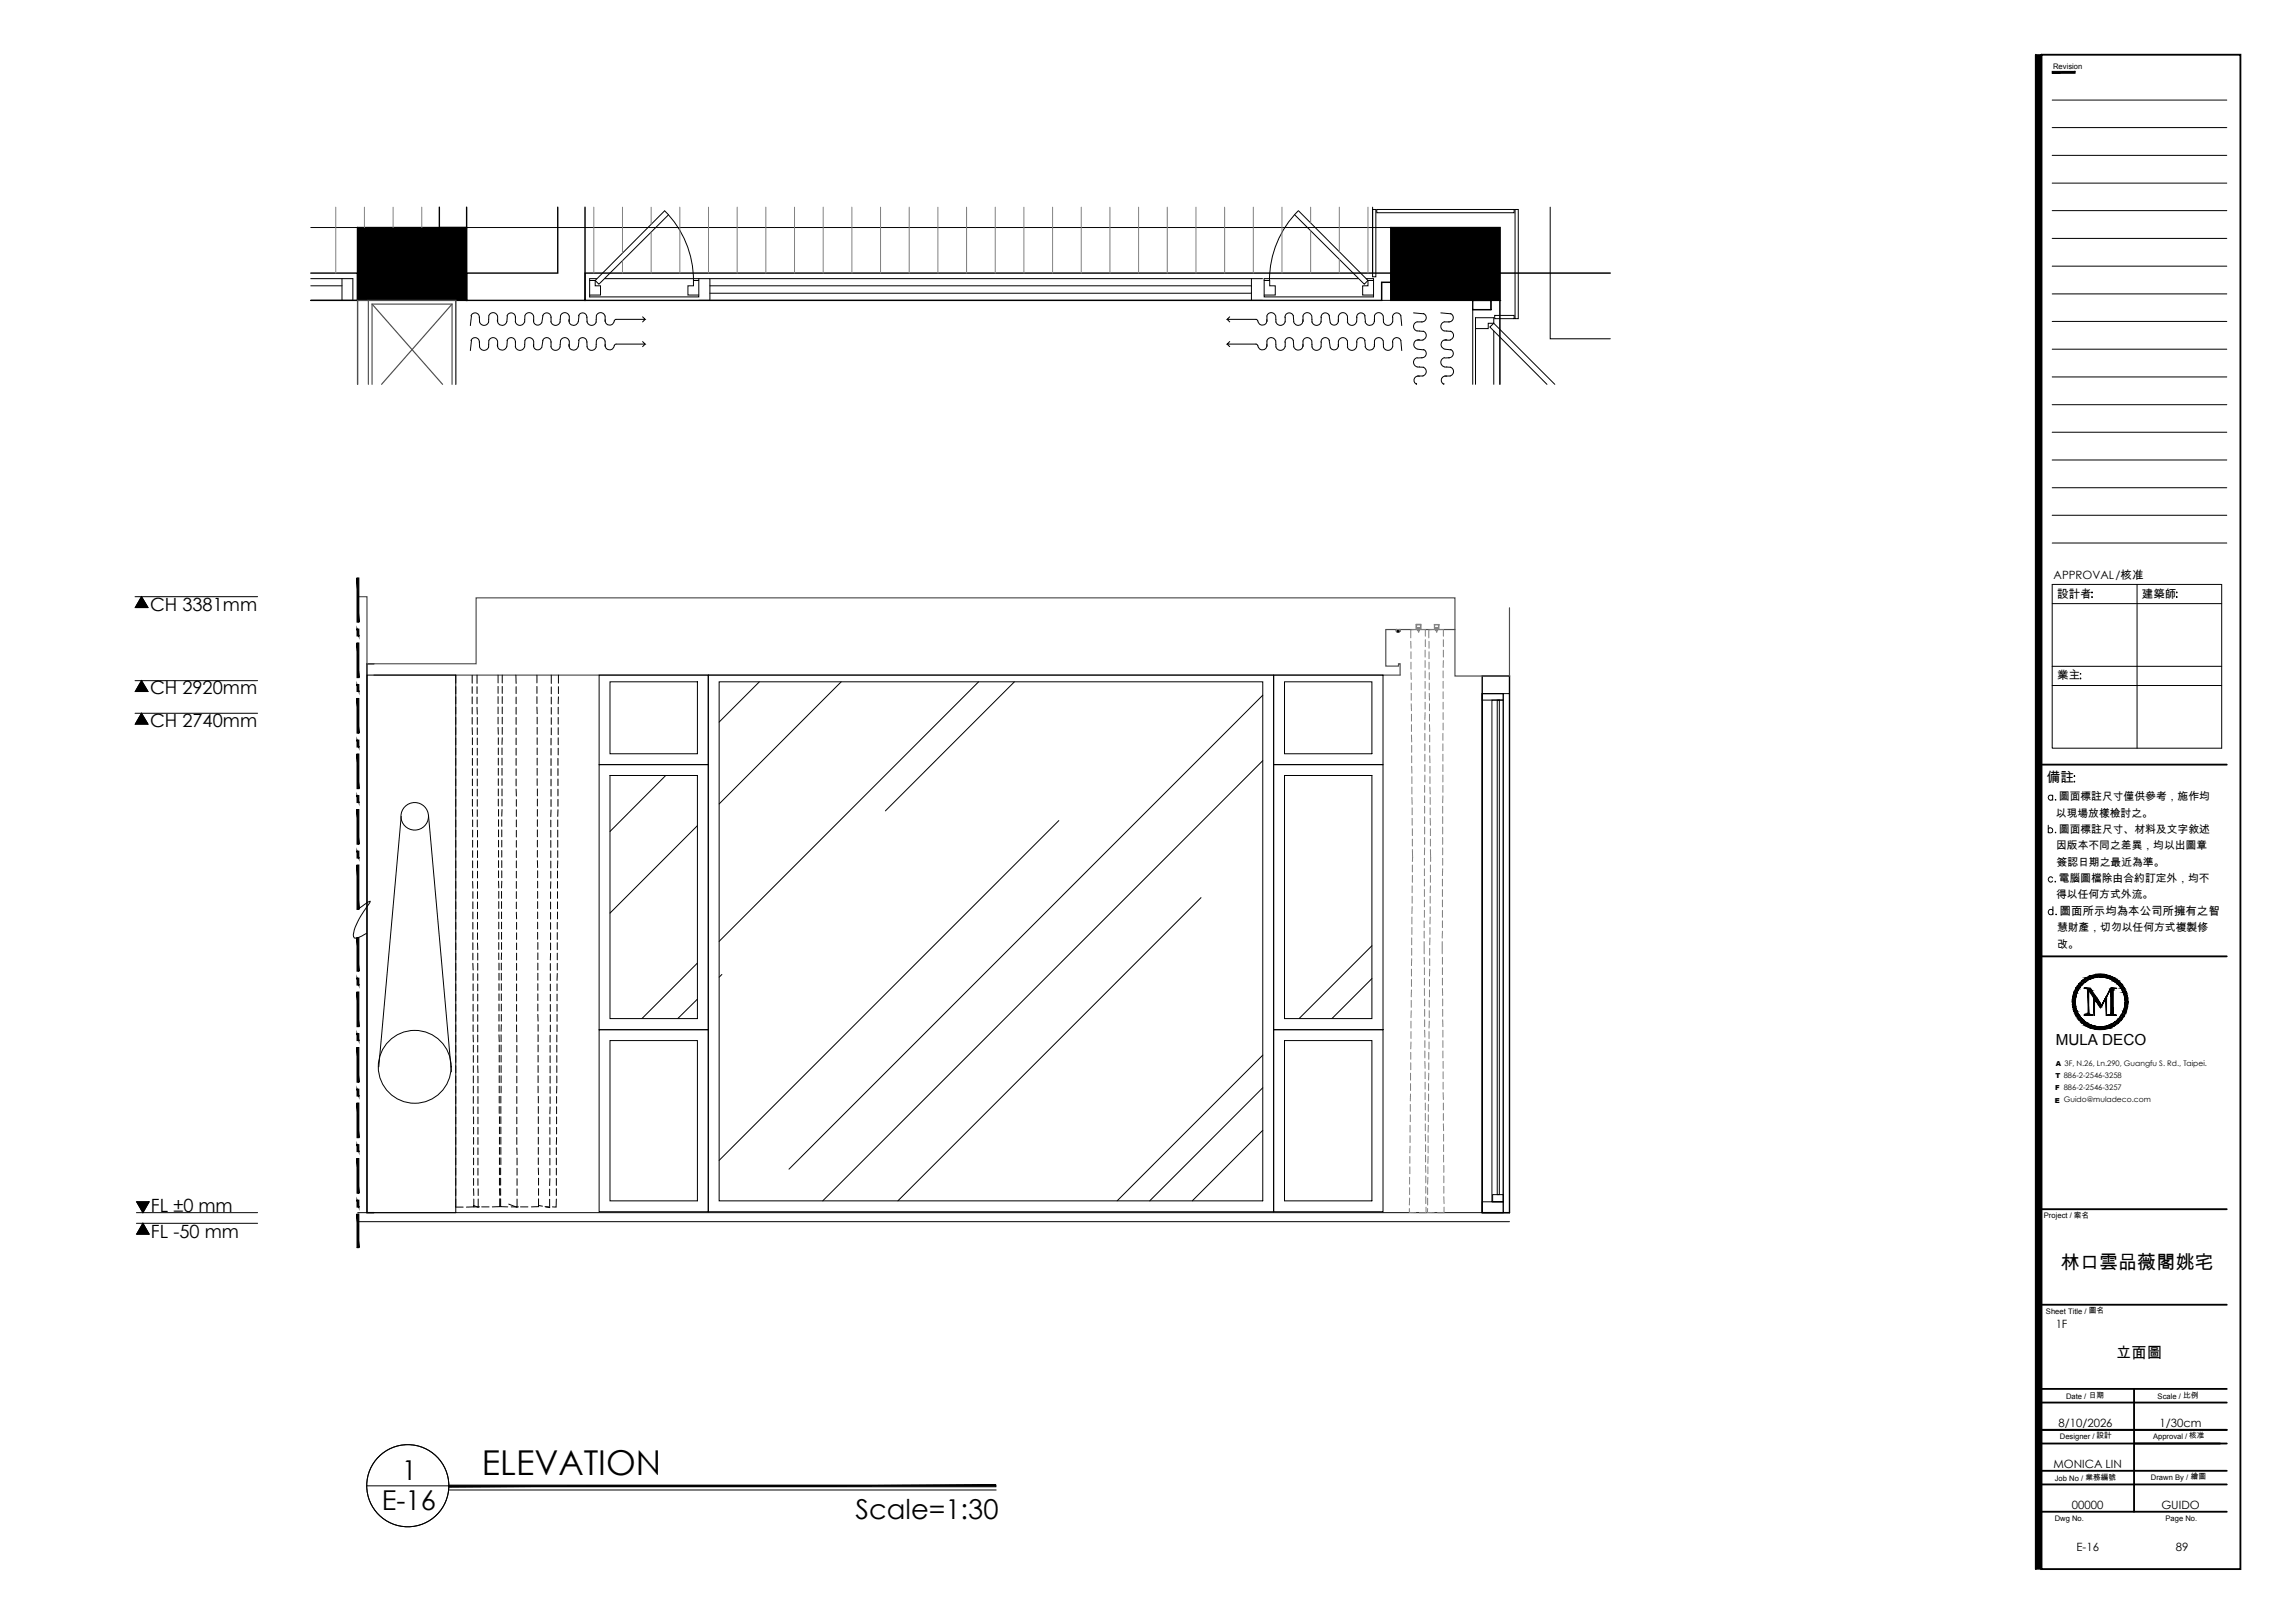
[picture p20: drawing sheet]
<svg xmlns="http://www.w3.org/2000/svg" width="420mm" height="297mm" viewBox="0 0 420 297" stroke-linecap="round" stroke-linejoin="round" font-family="sans-serif">
<defs><g id="words">
<text font-size="6.3" x="88.2" y="269.9">ELEVATION</text>
<g font-size="5">
<text x="73.6" y="270.9">1</text>
<text x="69.9" y="276.3">E-16</text>
<text x="156.6" y="278">Scale=1:30</text>
</g>
<text font-size="3.5" x="377.3" y="232.3">林口雲品薇閣姚宅</text>
<g font-size="3.3">
<text x="27.5" y="111.7">CH 3381mm</text>
<text x="27.5" y="127.1">CH 2920mm</text>
<text x="27.5" y="133.1">CH 2740mm</text>
<text x="27.6" y="221.7">FL ±0 mm</text>
<text x="27.6" y="226.5">FL -50 mm</text>
</g>
<g font-size="2.8">
<text x="376.3" y="191.3">MULA DECO</text>
<text x="387.4" y="248.5">立面圖</text>
</g>
<text font-size="2.5" x="374.7" y="143.2">備註</text>
<g font-size="2.1">
<text x="376" y="106">APPROVAL/核准</text>
<text x="376.6" y="109.4">設計者</text>
<text x="392.1" y="109.4">建築師</text>
<text x="376.6" y="124.3">業主</text>
<text x="377.1" y="167.4">圖面所示均為本公司所擁有之智</text>
<text x="376.3" y="243.1">1F</text>
<text x="376.9" y="261.2">8/10/2026</text>
<text x="395.4" y="261.2">1/30cm</text>
<text x="375.9" y="268.7">MONICA LIN</text>
<text x="379.3" y="276.2">00000</text>
<text x="395.7" y="276.2">GUIDO</text>
<text x="380.2" y="283.8">E-16</text>
<text x="398.3" y="283.8">89</text>
</g>
<g font-size="2">
<text x="376.4" y="149.5">以現場放樣檢討之。</text>
<text x="376.9" y="146.5">圖面標註尺寸僅供參考，施作均</text>
<text x="376.4" y="155.4">因版本不同之差異，均以出圖章</text>
<text x="376.9" y="152.4">圖面標註尺寸、材料及文字敘述</text>
<text x="376.5" y="158.4">簽認日期之最近為準。</text>
<text x="376.9" y="161.4">電腦圖檔除由合約訂定外，均不</text>
<text x="376.4" y="164.4">得以任何方式外流。</text>
<text x="376.6" y="170.4">慧財產，切勿以任何方式複製修</text>
<text x="376.6" y="173.4">改。</text>
</g>
<g font-size="1.4">
<text x="375.9" y="12.6">Revision</text>
<text x="374.2" y="222.9">Project / 案名</text>
<text x="374.6" y="240.4">Sheet Title / 圖名</text>
<text x="378.2" y="256.1">Date / 日期</text>
<text x="395" y="256.1">Scale / 比例</text>
<text x="377.1" y="263.4">Designer / 設計</text>
<text x="394.2" y="263.4">Approval / 核准</text>
<text x="376.2" y="271">Job No / 業務編號</text>
<text x="393.8" y="270.8">Drawn By / 繪圖</text>
<text x="376.2" y="278.3">Dwg No.</text>
<text x="396.5" y="278.3">Page No.</text>
</g>
<g font-size="1.3">
<text x="376.3" y="197.3">T 886-2-2546-3258</text>
<text x="376.3" y="195.1">A 3F, N.26, Ln.290, Guangfu S. Rd., Taipei.</text>
<text x="376.2" y="201.8">E Guido@muladeco.com</text>
<text x="376.3" y="199.5">F 886-2-2546-3257</text>
</g>
</g></defs>
<!-- layer: I-ELEV1 -->
<path d="M68.5 121.5h-1.3v100.4h1.3M271.4 123.7h5v98.2h-5z" fill="none" stroke="#000" stroke-width=".25"/>
<!-- layer: I-ELEV2 -->
<path d="M65.5 109.2h1.7v12.3h20v-12.1h179.2v14.3h10v-12.5M266.4 115.2h-6.3v-.9h-.8v.9h-5.6v6.7h2.3v-.4h.3v2.1h-187.8" fill="none" stroke="#4c4c4c" stroke-width=".21"/>
<!-- layer: I-ELEV5 -->
<path d="M67.2 123.6h16.2v98.3h-16.2zM65.5 166.4l1.7-1.2 .6-.2h-.1a26.1 26.1 0 0 0-2.9 5.4 1.09 1.09 0 0 0 .1 1.3 2.45 2.45 0 0 0 1.8-.6l.4-.3" fill="none" stroke="#000" stroke-width=".18"/>
<!-- layer: I-ELEV252 -->
<g fill="none" stroke="#000" stroke-width=".18">
<path d="M83.4 123.6v1.4M83.4 125.7v1.2M83.4 127.5v1.3M83.4 129.4v1.3M83.4 131.3v1.3M83.4 133.2v1.2M83.4 135.1v1.2M83.4 136.9v1.3M83.4 138.8v1.3M86.4 133.2l.1 1.2M86.4 123.6v1.4M86.4 125.7v1.2"/>
<path d="M86.4 127.5v1.3M86.4 129.4v1.3M86.4 131.3v1.2M86.5 135v1.3M86.5 136.9v1.3M86.5 138.8v1.3M87.3 129.4l.1 1.3M87.3 123.6v1.5M87.3 125.7v1.2M87.3 127.6v1.2M87.4 131.3v1.3M87.4 133.2v1.2"/>
<path d="M87.4 135.1v1.2M87.4 136.9v1.3M87.4 138.8v1.3M91.2 133.1v1.3M91.2 123.6v1.4M91.2 125.6v1.3M91.2 127.5v1.3M91.2 129.4v1.2M91.2 131.3v1.2M91.2 135v1.3M91.2 136.9v1.2M91.2 138.8v1.2"/>
<path d="M91.9 136.9v1.2M91.9 138.8v1.2M91.9 135v1.3M91.9 123.6v1.4M91.9 125.6v1.3M91.9 127.5v1.3M91.9 129.4v1.2M91.9 131.3v1.2M91.9 133.1v1.3M94.4 123.6l.1 1.5M94.5 125.7v1.2M94.5 127.6v1.2"/>
<path d="M94.5 129.4v1.3M94.5 131.3v1.3M94.5 133.2v1.2M94.5 135.1v1.2M94.5 136.9v1.3M94.5 138.8v1.3M98.3 129.4v1.2M98.3 123.6v1.4M98.3 125.6v1.3M98.3 127.5v1.3M98.3 131.3v1.2M98.3 133.1v1.3"/>
<path d="M98.3 135v1.3M98.3 136.9v1.2M98.3 138.8v1.2M100.9 135.1v1.2M100.9 137v1.2M100.9 138.8v1.3M100.9 123.6v1.5M100.9 125.7v1.3M100.9 127.6v1.2M100.9 129.5v1.2M100.9 131.3v1.3M100.9 133.2v1.3"/>
<path d="M102.2 138.8v1.3M102.2 129.4v1.3M102.2 131.3v1.2M102.2 133.2v1.2M102.2 135v1.3M102.2 136.9v1.3M102.2 123.6v1.4M102.2 125.7v1.2M102.2 127.5v1.3M109.7 139.9h20v48.6h-20zM109.7 123.6h20v16.3h-20zM111.7 124.8h16v13.2h-16z"/>
<path d="M129.7 123.6h103.5v98.2h-103.5zM131.7 124.8h99.5v95h-99.5zM233.2 123.6h20v16.3h-20zM233.2 139.9h20v48.6h-20zM235.2 124.8h16v13.2h-16zM271.4 126.9h3.8v1.2h-3.8zM271.4 126.9h3.8v95h-3.8zM271.4 126.9h5v95h-5zM273.1 128.1h2.1v91.8h-2.1zM274.1 128.1h.4v90.5h-.4zM73.4 149.4l-4.1 45.9M78.4 149.2l4.2 47"/>
<path d="M83.4 140.7v1.2M83.4 142.6v1.2M83.4 144.4v1.3M83.4 146.3v1.3M83.4 148.2v1.2M83.4 150.1v1.2M83.4 151.9v1.3M83.4 153.8v1.3M83.4 155.7v1.2M83.4 157.6v1.2M83.4 159.4v1.3M86.5 148.2v1.2"/>
<path d="M86.5 140.7v1.2M86.5 142.6v1.2M86.5 144.4v1.3M86.5 146.3v1.3M86.5 150.1v1.2M86.5 151.9v1.3M86.5 153.8v1.3M86.5 155.7v1.2M86.5 157.6v1.2M86.5 159.4v1.3M87.4 140.7v1.2M87.4 142.6v1.2"/>
<path d="M87.4 144.4v1.3M87.4 146.3v1.3M87.4 148.2v1.2M87.4 150.1v1.2M87.4 152v1.2M87.4 153.8v1.3M87.4 155.7v1.3M87.4 157.6v1.2M87.4 159.5v1.2M91.2 140.6v1.3M91.2 142.5v1.2M91.2 144.4v1.3"/>
<path d="M91.2 146.2v1.3M91.3 148.2v1.2M91.3 150v1.2M91.3 151.9v1.2M91.3 153.8v1.2M91.3 155.6v1.3M91.3 157.5v1.3M91.3 159.4v1.2M91.9 150v1.2M91.9 151.9v1.2M91.9 153.8v1.2M91.9 155.6v1.3"/>
<path d="M91.9 157.5v1.3M91.9 159.4v1.2M91.9 148.2v1.2M91.9 140.6v1.3M91.9 142.5v1.2M91.9 144.4v1.3M91.9 146.2v1.3M94.5 144.4v1.3M94.5 140.7v1.2M94.5 142.6v1.2M94.5 146.3v1.3M94.5 148.2v1.2"/>
<path d="M94.5 150.1v1.2M94.5 152v1.2M94.5 153.8v1.3M94.5 155.7v1.3M94.5 157.6v1.2M94.5 159.5v1.2M98.3 140.6v1.3M98.3 142.5v1.2M98.4 144.4v1.3M98.4 146.2v1.3M98.4 148.2v1.2M98.4 150v1.2"/>
<path d="M98.4 151.9v1.2M98.4 153.8v1.2M98.4 155.6v1.3M98.4 157.5v1.3M98.4 159.4v1.2M100.8 150.1v1.2M100.8 152v1.2M100.8 153.8v1.3M100.8 155.7v1.3M100.8 157.6v1.3M100.8 159.5v1.2M100.9 140.7v1.3"/>
<path d="M100.9 142.6v1.2M100.9 144.5v1.2M100.9 146.3v1.3M100.9 148.2l-.1 1.3M102.1 159.4v1.3M102.1 150.1v1.2M102.1 151.9v1.3M102.1 153.8v1.3M102.1 155.7v1.2M102.1 157.6v1.2M102.2 140.7v1.2M102.2 142.6v1.2"/>
<path d="M102.2 144.4v1.3M102.2 146.3v1.3M102.2 148.2l-.1 1.2M111.7 141.9h16v44.5h-16zM235.2 141.9h16v44.5h-16zM65.4 166.4h.3M83.4 161.3v1.2M83.4 163.2v1.3M83.4 165v1.3M83.4 166.9v1.3M83.4 168.8v1.2M83.4 170.7v1.2"/>
<path d="M83.4 172.6v1.2M83.4 174.4v1.3M83.4 176.3v1.3M83.4 178.2v1.2M86.5 161.3l.1 1.2M86.6 176.3v1.2M86.6 163.2v1.2M86.6 165v1.3M86.6 166.9v1.3M86.6 168.8v1.2M86.6 170.7v1.2M86.6 172.5v1.3"/>
<path d="M86.6 174.4v1.3M86.6 178.2v1.2M87.4 172.6l.1 1.2M87.4 161.3v1.3M87.4 163.2v1.3M87.4 165.1v1.2M87.4 166.9v1.3M87.4 168.8v1.3M87.4 170.7v1.2M87.5 174.4v1.3M87.5 176.3v1.3M87.5 178.2v1.2"/>
<path d="M91.3 161.3v1.2M91.3 163.1v1.3M91.3 165v1.3M91.3 166.9v1.2M91.3 168.8v1.2M91.3 170.6v1.3M91.3 172.5v1.3M91.3 174.4v1.2M91.4 176.3v1.2M91.4 178.1v1.3M91.8 176.3v1.2M91.8 178.1v1.3"/>
<path d="M91.8 174.4v1.2M91.8 163.1v1.3M91.8 165v1.3M91.8 166.9v1.2M91.8 168.8v1.2M91.8 170.6v1.3M91.8 172.5v1.3M91.9 161.3l-.1 1.2M94.5 166.9l.1 1.3M94.5 161.3v1.3M94.5 163.2v1.3M94.5 165.1v1.2"/>
<path d="M94.6 168.8v1.3M94.6 170.7v1.2M94.6 172.6v1.2M94.6 174.4v1.3M94.6 176.3v1.3M94.6 178.2v1.2M98.4 161.3v1.2M98.4 163.1v1.3M98.4 165v1.3M98.4 166.9v1.2M98.4 168.8v1.2M98.4 170.6v1.3"/>
<path d="M98.5 172.5v1.3M98.5 174.4v1.2M98.5 176.3v1.2M98.5 178.1v1.3M100.8 176.3v1.3M100.8 178.2v1.3M100.8 163.2v1.3M100.8 165.1v1.3M100.8 167v1.2M100.8 168.9v1.2M100.8 170.7v1.3M100.8 172.6v1.2"/>
<path d="M100.8 174.5v1.2M100.8 161.4v1.2M102 168.8v1.2M102 170.7v1.2M102 172.5v1.3M102 174.4v1.3M102 176.3v1.2M102 178.2v1.2M102.1 161.3v1.2M102.1 163.2v1.2M102.1 165v1.3M102.1 166.9v1.3"/>
<path d="M83.4 180.1v1.2M83.4 181.9v1.3M83.4 183.8v1.3M83.4 185.7v1.2M83.4 187.6v1.2M83.4 189.4v1.3M83.4 191.3v1.3M83.4 193.2v1.2M83.4 195.1v1.2M83.4 196.9v1.3M83.4 198.8v1.3M86.6 189.4l.1 1.3"/>
<path d="M86.6 180.1v1.2M86.6 181.9v1.3M86.6 183.8v1.3M86.6 185.7v1.2M86.6 187.6v1.2M86.7 191.3v1.3M86.7 193.2v1.2M86.7 195.1v1.2M86.7 196.9v1.3M86.7 198.8v1.3M87.5 195.1v1.2M87.5 180.1v1.2"/>
<path d="M87.5 181.9v1.3M87.5 183.8v1.3M87.5 185.7v1.2M87.5 187.6v1.2M87.5 189.4v1.3M87.5 191.3v1.3M87.5 193.2v1.3M87.5 197v1.2M87.5 198.8v1.3M91.4 189.4v1.3M91.4 180v1.3M91.4 181.9v1.2"/>
<path d="M91.4 183.8v1.2M91.4 185.7v1.2M91.4 187.5v1.3M91.4 191.2v1.3M91.4 193.2v1.2M91.4 195v1.3M91.4 196.9v1.2M91.4 198.8v1.2M91.7 189.4v1.3M91.7 191.2v1.3M91.7 193.2v1.2M91.7 195v1.3"/>
<path d="M91.7 196.9v1.2M91.7 198.8v1.2M91.8 187.5l-.1 1.3M91.8 180v1.3M91.8 181.9v1.2M91.8 183.8v1.2M91.8 185.7v1.2M94.6 180.1v1.2M94.6 181.9v1.3M94.6 183.8v1.3M94.6 185.7v1.2M94.6 187.6v1.2"/>
<path d="M94.6 189.4v1.3M94.6 191.3v1.3M94.6 193.2v1.3M94.6 195.1v1.2M94.6 197v1.2M94.6 198.8v1.3M98.5 185.7v1.2M98.5 180v1.3M98.5 181.9v1.2M98.5 183.8v1.2M98.5 187.5v1.3M98.5 189.4v1.3"/>
<path d="M98.5 191.2v1.3M98.5 193.2v1.2M98.5 195v1.3M98.5 196.9v1.2M98.5 198.8v1.2M100.7 189.5v1.2M100.7 191.3v1.3M100.7 193.2v1.3M100.7 195.1v1.3M100.7 197v1.2M100.7 198.9v1.2M100.8 180.1v1.2"/>
<path d="M100.8 182v1.2M100.8 183.8v1.3M100.8 185.7v1.3M100.8 187.6v1.2M101.9 189.4v1.3M101.9 191.3v1.3M101.9 193.2v1.2M101.9 195.1v1.2M101.9 196.9v1.3M101.9 198.8v1.3M102 180.1v1.2M102 181.9v1.3"/>
<path d="M102 183.8v1.3M102 185.7v1.2M102 187.6v1.2M109.7 188.5h20v33.3h-20zM111.7 190.4h16v29.4h-16zM233.2 188.5h20v33.3h-20zM235.2 190.4h16v29.4h-16zM83.4 219.4v1.5h1.4M83.4 200.7v1.3M83.4 202.6v1.2M83.4 204.5v1.2M83.4 206.3v1.2"/>
<path d="M83.4 208.2v1.3M83.4 210v1.3M83.4 211.9v1.3M83.4 213.8v1.3M83.4 215.7v1.2M83.4 217.6v1.2M86.7 200.7v1.2M86.7 202.6v1.2M86.7 217.5v1.3M86.7 204.4v1.3M86.7 206.3v1.2M86.7 208.2v1.2"/>
<path d="M86.7 210v1.3M86.7 211.9v1.3M86.7 213.8v1.2M86.7 215.7v1.2M86.7 219.4v1.5h-1.3M87.5 200.7v1.3M87.5 202.6v1.2M87.5 204.5v1.2M87.5 206.3v1.3M87.5 208.2v1.3M87.5 210.1v1.2M87.5 211.9v1.3"/>
<path d="M87.5 213.8v1.3M87.5 215.7v1.2M87.5 219.4v1.6l-.8-.4M87.5 217.6v1.2M91.4 200.6v1.3M91.4 202.5v1.3M91.4 217.5l.1 1.3M91.4 204.4v1.2M91.4 206.3v1.2M91.4 208.1v1.3M91.4 210v1.3M91.4 211.9v1.2"/>
<path d="M91.4 213.8v1.2M91.4 215.6v1.3M91.5 219.4v1.4l-1.4 .1M91.7 219.4v1.4l1.3 .1M91.7 213.8v1.2M91.7 215.6v1.3M91.7 217.5v1.3M91.7 200.6v1.3M91.7 202.5v1.3M91.7 204.4v1.2M91.7 206.3v1.2M91.7 208.1v1.3"/>
<path d="M91.7 210v1.3M91.7 211.9v1.2M94.6 210.1l.1 1.2M94.6 200.7v1.3M94.6 202.6v1.2M94.6 204.5v1.2M94.6 206.3v1.3M94.6 208.2v1.3M94.7 219.4v1.6l-1.6-.6M94.7 211.9v1.3M94.7 213.8v1.3M94.7 215.7v1.2"/>
<path d="M94.7 217.6v1.2M98.6 213.8v1.2M98.6 200.6v1.3M98.6 202.5v1.3M98.6 204.4v1.2M98.6 206.3v1.2M98.6 208.1v1.3M98.6 210v1.3M98.6 211.9v1.2M98.6 219.4v1.4l-1.3 .1M98.6 215.6v1.3M98.6 217.5v1.3"/>
<path d="M100.6 219.5v1.5l-.7-.1M100.6 217.6v1.2M100.7 204.5v1.2M100.7 206.4v1.2M100.7 208.2v1.3M100.7 210.1v1.3M100.7 212v1.2M100.7 213.9v1.2M100.7 215.7l-.1 1.3M100.7 200.7v1.3M100.7 202.6v1.3M101.9 219.4l-.1 1.5h-.7"/>
<path d="M101.9 210v1.3M101.9 211.9v1.3M101.9 213.8v1.2M101.9 215.7v1.2M101.9 217.5v1.3M101.9 200.7v1.2M101.9 202.6v1.2M101.9 204.4v1.3M101.9 206.3v1.2M101.9 208.2v1.3M271.4 219.9h3.8v2h-3.8zM273.3 218.6h1.9v1.3h-1.9z"/>
<path d="M65.4 228.3h.3M86.7 220.7h.1M86.7 220.9h1.1M88.2 220.9h1.3M93.6 220.9h1.3M95.3 220.9h1.3M98.6 220.6l.7 .2M99.8 220.8l.7 .1"/>
<circle cx="75.9" cy="149.4" r="2.52"/>
<circle cx="75.9" cy="195.2" r="6.7"/>
</g>
<!-- layer: 0 -->
<g fill="none" stroke="#000" stroke-width=".18">
<path d="M375.7 18.3h32M375.7 23.4h32M375.7 28.4h32M375.7 33.5h32M375.7 38.6h32M375.7 53.8h32M375.7 48.7h32M375.7 43.6h32M375.7 58.8h32M375.7 79.1h32M375.7 74.1h32M375.7 69h32"/>
<path d="M375.7 63.9h32M375.7 84.2h32M375.7 89.3h32M375.7 94.3h32M375.7 99.4h32M375.7 107h31v29.9h-31zM375.7 110.5h31M383 108.4v.1zM383 109.2v.2zM391.2 107v29.9M398.4 108.4h.2zM398.4 109.3h.2z"/>
<path d="M139 124.8l-7.3 7.4M154 124.8l-22.3 22.3M179.2 124.8l-47.5 47.5M185.7 124.8l-23.6 23.6M231.2 139.2l-80.6 80.6M231.2 127.2l-86.8 86.8M375.7 121.9h31M375.7 125.5h31M380.8 123.3h.2zM380.8 124.2h.2zM121.9 141.9l-10.2 10.3M127.7 151.1l-16 16"/>
<path d="M193.8 150.2l-62.1 62.2M375 151.7a.45 .45 0 0 1 .7 0 .45 .45 0 0 1 0 .6 .45 .45 0 0 1-.7 0M375 151v1.4M375.8 145.7a.45 .45 0 0 0-.7-.1 .45 .45 0 0 0 0 .7 .45 .45 0 0 0 .7-.1M375.8 145.5v1M376.3 146.3v.2l.1-.1M376.3 152.3v.1h.1M379.7 142.1h.2zM379.7 143.1h.2zM127.7 176.3l-10.2 10.1M132.2 178.3l-.5 .5M219.9 164.3l-55.5 55.5"/>
<path d="M251.2 173.1l-13.4 13.3M251.2 179.1l-7.4 7.3M375.8 160.7a.45 .45 0 0 0-.7-.1 .45 .45 0 0 0 0 .7 .45 .45 0 0 0 .7-.1M375.8 166.7a.47 .47 0 0 0-.7-.1 .47 .47 0 0 0 0 .7 .47 .47 0 0 0 .7-.1M375.8 165.9v1.5M376.3 161.3v.1M376.4 167.3l-.1 .1h.2M127.7 182.9l-3.6 3.5M231.2 199.1l-20.7 20.7M231.2 193.1l-26.7 26.7M231.2 206.9l-12.9 12.9"/>
</g>
<!-- layer: I-ELEV4 -->
<path d="M65.5 221.9h210.9M65.5 223.6h210.9" fill="none" stroke="#000" stroke-width=".18"/>
<!-- layer: I-ELEV-TEXT -->
<path d="M24.7 109.2h22.5M25.9 109.2l1.2 2h-2.3zM24.7 130.5h22.5M24.7 124.6h22.5M25.9 130.5l1.2 2h-2.3zM25.9 124.6l1.2 2h-2.3zM25 219.9h2.3l-1.1 2zM25 221.9h22.2M25 223.9h22.2M26.2 223.9l1.1 2h-2.3z" fill="none" stroke="#000" stroke-width=".18"/>
<path d="M25.9 109.2l1.2 2h-2.3zM25.9 130.5l1.2 2h-2.3zM25.9 124.6l1.2 2h-2.3zM25 219.9h2.3l-1.1 2zM26.2 223.9l1.1 2h-2.3z" fill="#000" stroke="#000" stroke-width=".18"/>
<!-- layer: I-ELEV6 -->
<g fill="none" stroke="#808080" stroke-width=".18">
<path d="M258.3 117.4v1.2M258.3 119.3v1.3M259.3 114.3h.8v.9h-.2h.2v-.7l-.4-.2-.4 .2v.7h.2h-.2zM259.3 115h.2M259.5 115h.2v.3h-.2l.2 .2M259.6 115.2l-1.3 .1v1.4M259.6 115.3l.1 .1M259.6 115.4l.2-.1v.4M259.7 115.4v.3M259.7 115.4h.1M259.7 115.7h.1M259.8 115.3h.1"/>
<path d="M259.8 115.3l-.1 .2M259.9 115h.1M259.9 115h-.1v.3h.1M260 114.8h-.6v.2M260.1 114.8v.2M260.2 115.2h.7v1.2M260.9 119v1.3M260.9 117.1v1.2M261.6 117.4v1.2M261.6 119.3v1.3M262.6 114.3h.8v.9h-.2h.2v-.7l-.4-.2-.4 .2v.7h.2h-.2zM262.6 115h.2"/>
<path d="M262.7 115v-.2h.7v.2M262.8 115h.2v.3h-.2l.2 .2M262.9 115.2l-1.3 .1v1.4M262.9 115.3l.1 .1M262.9 115.4l.2-.1-.1 .1M263 115.4v.3M263 115.4h.1M263 115.7h.1M263.1 115.3h.1M263.1 115.4v.3M263.1 115.3l-.1 .2M263.2 115h-.1v.3h.1"/>
<path d="M263.2 115h.2M263.5 115.2h.7v1.2M264.2 117.1v1.2M264.2 119v1.3M258.3 121.2v1.3M258.3 123.1l.1 1.3M258.4 125v1.3M258.4 126.9v1.3M258.4 128.8v1.3M258.4 130.7v1.3M258.4 132.6v1.3M258.4 134.5v1.3"/>
<path d="M258.4 136.4v1.3M258.4 138.3v1.3M260.9 132.3v1.3M260.9 134.2v1.3M260.9 136.1v1.3M260.9 138v1.3M260.9 139.9v1.3M260.9 120.9v1.3M260.9 122.8v1.3M260.9 124.7v1.3M260.9 126.6v1.3M260.9 128.5v1.3"/>
<path d="M260.9 130.4v1.3M261.6 121.2v1.3M261.7 123.1v1.3M261.7 125v1.3M261.7 126.9v1.3M261.7 128.8v1.3M261.7 130.7v1.3M261.7 132.6v1.3M261.7 134.5v1.3M261.7 136.4v1.3M261.7 138.3l.1 1.3M264.2 134.2v1.3"/>
<path d="M264.2 136.1v1.3M264.2 138v1.3M264.2 139.9v1.3M264.2 122.8v1.3M264.2 124.7v1.3M264.2 126.6v1.3M264.2 128.5v1.3M264.2 130.4v1.3M264.2 132.3v1.3M264.2 120.9v1.3M258.4 140.2l.1 1.3M258.5 142.1v1.3"/>
<path d="M258.5 144v1.3M258.5 146v1.2M258.5 147.9v1.2M258.5 149.8v1.2M258.6 151.7v1.2M258.6 153.6v1.2M258.6 158.3v1.3M258.6 155.5v2.2M260.8 157.1v1.3M260.8 159v1.3M260.8 143.7v1.3M260.8 145.7v1.2"/>
<path d="M260.8 147.6v1.2M260.8 149.5v1.2M260.8 151.4v1.2M260.8 153.3v1.2M260.8 155.2v1.2M260.9 141.8v1.3M261.8 140.2v1.3M261.8 142.1v1.3M261.8 144v1.3M261.8 146v1.2M261.8 147.9v1.2M261.8 149.8l.1 1.2"/>
<path d="M261.9 151.7v1.2M261.9 153.6v1.2M261.9 158.3v1.3M261.9 155.5v2.2M264.1 147.6v1.2M264.1 149.5v1.2M264.1 151.4v1.2M264.1 153.3v1.2M264.1 155.2v1.2M264.1 157.1v1.3M264.1 159v1.3M264.2 141.8v1.3"/>
<path d="M264.2 143.7v1.3M264.2 145.7l-.1 1.2M258.4 177.4v1.2M258.4 179.3v1.2M258.4 171.6v1.3M258.4 173.6v1.2M258.4 175.5v1.2M258.5 167.8v1.3M258.5 169.7v1.3M258.5 162.1v1.3M258.5 164v1.3M258.5 165.9v1.3"/>
<path d="M258.6 160.2v1.3M260.7 172.3v2.3M260.7 168.5v1.3M260.7 170.4v1.3M260.7 175.2l.1 1.3M260.8 160.9v1.3M260.8 162.8v1.3M260.8 164.7v1.3M260.8 166.6v1.3M260.8 177.1v1.3M260.8 179v1.3M261.7 179.3v1.2"/>
<path d="M261.7 173.6v1.2M261.7 175.5v1.2M261.7 177.4v1.2M261.8 169.7v1.3M261.8 171.6l-.1 1.3M261.8 164v1.3M261.8 165.9v1.3M261.8 167.8v1.3M261.9 160.2v1.3M261.9 162.1l-.1 1.3M264 172.3v2.3M264.1 160.9v1.3"/>
<path d="M264.1 162.8v1.3M264.1 164.7v1.3M264.1 166.6v1.3M264.1 168.5v1.3M264.1 175.2v1.3M264.1 177.1v1.3M264.1 179v1.3M264.1 170.4l-.1 1.3M258.2 196.4v1.3M258.2 198.3v1.3M258.3 192.6v1.3M258.3 194.5v1.3"/>
<path d="M258.3 186.9v1.3M258.3 188.8v1.3M258.3 190.7v1.3M258.4 183.1v1.2M258.4 185l-.1 1.3M258.4 181.2v1.2M260.8 180.9v1.3M260.8 182.8v1.3M260.8 184.7v1.3M260.8 186.6v1.3M260.8 188.5l.1 1.3M260.9 190.4v1.3"/>
<path d="M260.9 192.3v1.3M260.9 194.3v1.2M260.9 196.2v1.2M260.9 198.1v1.2M260.9 200v1.2M261.5 198.3v1.3M261.6 196.4l-.1 1.3M261.6 192.6v1.3M261.6 194.5v1.3M261.6 188.8v1.3M261.6 190.7v1.3M261.7 183.1v1.2"/>
<path d="M261.7 185v1.3M261.7 186.9l-.1 1.3M261.7 181.2v1.2M264.1 180.9v1.3M264.1 182.8v1.3M264.1 184.7v1.3M264.1 186.6l.1 1.3M264.2 188.5v1.3M264.2 190.4v1.3M264.2 192.3v1.3M264.2 200v1.2M264.2 194.3v1.2"/>
<path d="M264.2 196.2v1.2M264.2 198.1v1.2M258.1 219.3l-.1 1.2M258.1 215.5v1.2M258.1 217.4v1.2M258.1 211.7v1.2M258.1 213.6v1.2M258.1 209.7v1.3M258.1 205.9v1.3M258.1 207.8v1.3M258.2 202.1v1.3M258.2 204v1.3"/>
<path d="M258.2 200.2v1.3M260.9 207.6l.1 1.3M260.9 201.9v1.2M260.9 203.8v1.2M260.9 205.7v1.3M261 213.3v1.3M261 209.5v1.3M261 211.4v1.3M261 215.2v1.3M261 217.1v1.3M261 219v1.3M261.4 217.4v1.2"/>
<path d="M261.4 219.3v1.2M261.4 213.6v1.2M261.4 215.5v1.2M261.5 211.7l-.1 1.2M261.5 207.8v1.3M261.5 209.7v1.3M261.5 205.9v1.3M261.5 202.1v1.3M261.5 204v1.3M261.5 200.2v1.3M264.2 205.7l.1 1.3M264.2 201.9v1.2"/>
<path d="M264.2 203.8v1.2M264.3 207.6v1.3M264.3 209.5v1.3M264.3 211.4v1.3M264.3 213.3v1.3M264.3 215.2v1.3M264.3 217.1v1.3M264.3 219l.1 1.3M258 221.2v.7h1.2M261.1 220.9v1h-1.3M261.4 221.2l-.1 .7h1.3M264.4 220.9v1h-1.2"/>
</g>
<!-- layer: I-WALL -->
<g fill="none" stroke="#000" stroke-width=".18">
<path d="M255.6 115.6l.4 .1 .3-.1M255.7 115.4h.1M255.7 115.5h.1M255.7 115.3h.1M255.7 115.3h.6M255.7 115.4v.2M255.8 115.5h.3M255.9 115.5h.2M256.3 115.4h.1M256.3 115.5h.1M256.3 115.3h.1M256.3 115.4v.2"/>
<circle cx="255.8" cy="115.4" r=".06"/>
<circle cx="256.1" cy="115.4" r=".06"/>
</g>
<path d="M255.6 115.5v-.3h.7v.3M256.3 115.5h.1" fill="none" stroke="#808080" stroke-width=".18"/>
<!-- layer: I-DWGTITLE -->
<g fill="none" stroke="#000" stroke-width=".18">
<path d="M67.2 271.9h15M82.1 272.7h100.3"/>
<circle cx="74.7" cy="271.9" r="7.5"/>
</g>
<path d="M82.2 271.8v.3l100.1-.3zM82.2 272.1l100.1-.3v.3z" fill="#000" stroke="#000" stroke-width=".18"/>
<!-- layer: I-ELEV-DIM -->
<g fill="#000" stroke="#000" stroke-width=".18">
<path d="M65.4 41.6l20 13.4v-13.4zM65.4 41.6l20 13.4h-20z"/>
<path d="M254.6 41.6l20 13.4v-13.4zM254.6 41.6l20 13.4h-20z"/>
</g>
<!-- layer: I-WALL -->
<path d="M80.4 37.9v3.7h5v-3.7M102.1 37.9v12.1h-16.7v5h21.7v-17.1M56.9 50h8.5v5h-8.5M65.4 41.6h20v13.4h-20zM107.1 50h147.5v1.7h-1.7v3.3h-145.8zM269.6 55h3.4v1.7h-3.4z" fill="none" stroke="#000" stroke-width=".25"/>
<path d="M254.6 41.6h20v13.4h-20z" fill="none" stroke="#000" stroke-width=".25"/>
<path d="M252.9 51.7h1.7v3.3h-1.7z" fill="none" stroke="#000" stroke-width=".18"/>
<path d="M56.9 51h7.7v4M56.9 52.3h5.7M62.6 51v4M127.9 51h103.2M127.9 55h103.2M130 52.3h99.1M130 53.7h99.1M130 51v4M229.1 51v4" fill="none" stroke="#000" stroke-width=".18"/>
<path d="M274.6 50h20.2" fill="none" stroke="#000" stroke-width=".18"/>
<!-- layer: I-WINDOW -->
<g fill="none" stroke="#000" stroke-width=".18">
<path d="M121.7 38.6l-12.7 12.7 .6 .7 12.8-12.7M121.7 38.6a18 18 0 0 1 5.3 12.7M237.7 38.6a18 18 0 0 0-5.3 12.7M237.7 38.6l12.7 12.7-.6 .7-12.8-12.7M108 51.3h1v1h.9v1.7h-1.9M109.3 51h-1.3v3.3h19.9v-3.3h-17.2M127.9 51.3h-.9v1h-1.1v1.7h2M231.4 51.3h1.1v1h1v1.7h-2.1M248.7 51h-17.3v3.3h20.1v-3.3h-1.4M251.5 51.3h-1.1v1h-.9v1.7h2M270.1 58.2v1.9h2.4v-.9h1v-1h-3.4v12.1M273.5 60.6v9.7"/>
<path d="M283.2 70.3l-10.4-10.5 .7-.6 11.1 11.1"/>
</g>
<path d="M56.9 55h8.5" fill="none" stroke="#000" stroke-width=".18"/>
<path d="M56.9 41.6h8.5M85.4 41.6h169.2" fill="none" stroke="#000" stroke-width=".18"/>
<path d="M251.3 37.9v12.1M283.8 37.9v24.1h11" fill="none" stroke="#000" stroke-width=".18"/>
<path d="M269.6 70.3v-13.6h3.4v-1.7h1.6v15.3" fill="none" stroke="#000" stroke-width=".18"/>
<path d="M56.9 55h7.7" fill="none" stroke="#000" stroke-width=".18"/>
<path d="M251.3 38.3h.6v12.4h-.6zM252.1 38.3h25.1v.6h-25.1zM277.4 38.3h.6v20h-.6zM273.6 57.7h3.6v.6h-3.6z" fill="none" stroke="#000" stroke-width=".18"/>
<!-- layer: DS-DRAPERY -->
<g fill="none" stroke="#000" stroke-width=".18">
<path d="M86.2 57.8a.78 .78 0 0 1 .9-.5 .78 .78 0 0 1 .7 .8M86.3 57.8l-.2 1.8M87.8 58v.9M87.8 58.9a.87 .87 0 0 0 .8 .6 .87 .87 0 0 0 .9-.6M89.5 58.5h.1M89.5 57.8v1.2M89.5 57.8a.83 .83 0 0 1 .8-.6 .83 .83 0 0 1 .8 .6v1.1M92.8 57.8a.78 .78 0 0 1 .9-.5 .78 .78 0 0 1 .7 .8M92.9 57.8l-.1 1.1a.87 .87 0 0 1-1.1 .6 .87 .87 0 0 1-.6-1M94.3 58.9a.87 .87 0 0 0 .9 .6 .87 .87 0 0 0 .8-.6M94.4 58v.9M96 58.5h.1"/>
<path d="M96.1 57.8v1.2M96.1 57.8a.83 .83 0 0 1 .8-.6 .83 .83 0 0 1 .8 .6M97.7 58.5a.78 .78 0 0 0 .5 1 .78 .78 0 0 0 .9-.4M97.7 57.9v1M99.4 57.8a.78 .78 0 0 1 .8-.5 .78 .78 0 0 1 .7 .8M99.4 57.8l-.2 1.3M100.9 58.9a.87 .87 0 0 0 .8 .6 .87 .87 0 0 0 .8-.6M100.9 58v.9M102.5 58.5h.1M102.6 57.8l-.1 1.2M102.6 57.8a.83 .83 0 0 1 .8-.6 .83 .83 0 0 1 .8 .6v1.1M105.9 57.8a.78 .78 0 0 1 .9-.5 .78 .78 0 0 1 .6 .8"/>
<path d="M106 57.8l-.1 1.1a.87 .87 0 0 1-1.1 .6 .87 .87 0 0 1-.6-1M107.4 58l.1 .9M107.5 58.9a.87 .87 0 0 0 .8 .6 .87 .87 0 0 0 .8-.6M109.1 58.5h.1M109.2 57.8l-.1 1.2M109.2 57.8a.83 .83 0 0 1 .8-.6 .83 .83 0 0 1 .8 .6M110.8 57.9v1M110.8 58.5a.83 .83 0 0 0 .7 1 .83 .83 0 0 0 .9-.8M112.8 58.4l-.3 .3M117.6 58l.5 .4h-5.3M118.1 58.4l-.5 .5M224.7 58.4l.4 .5"/>
<path d="M225.1 58l-.4 .4h5.3l.3 .3M231.9 58.5a.83 .83 0 0 1-.7 1 .83 .83 0 0 1-.9-.8M231.9 57.9v1M233.5 57.8a.83 .83 0 0 0-.8-.6 .83 .83 0 0 0-.8 .6M233.6 57.8v1.2M233.6 58.5h.1M235.3 58.9a.87 .87 0 0 1-.9 .6 .87 .87 0 0 1-.8-.6M235.3 58v.9M236.8 57.8l.1 1.1M236.8 57.8a.78 .78 0 0 0-.9-.5 .78 .78 0 0 0-.7 .8M238.5 58.5a.87 .87 0 0 1-.6 1 .87 .87 0 0 1-1.1-.6M240.1 57.8a.83 .83 0 0 0-.8-.6 .83 .83 0 0 0-.8 .6v1.1"/>
<path d="M240.2 57.8v1.2M240.2 58.5h.1M241.9 58.9a.87 .87 0 0 1-.9 .6 .87 .87 0 0 1-.8-.6M241.9 58v.9M243.3 57.8l.2 1.3a.78 .78 0 0 0 1 .4 .78 .78 0 0 0 .5-1M243.4 57.8a.78 .78 0 0 0-.9-.5 .78 .78 0 0 0-.6 .8M246.6 57.8a.83 .83 0 0 0-.8-.6 .83 .83 0 0 0-.7 .6l-.1 1.1M246.7 58.5h.1M246.7 57.8v1.2M248.4 58.9a.87 .87 0 0 1-.9 .6 .87 .87 0 0 1-.8-.6M248.4 58v.9M249.9 57.8l.1 1.1"/>
<path d="M249.9 57.8a.78 .78 0 0 0-.9-.5 .78 .78 0 0 0-.6 .8M251.6 58.5a.87 .87 0 0 1-.7 1 .87 .87 0 0 1-1-.6M251.6 57.9v1M253.2 57.8a.83 .83 0 0 0-.8-.6 .83 .83 0 0 0-.8 .6M253.2 57.8l.1 1.2M253.3 58.5h.1M255 58.9a.87 .87 0 0 1-.9 .6 .87 .87 0 0 1-.8-.6M255 58v.9M256.5 57.8l.1 1.8M256.5 57.8a.78 .78 0 0 0-.9-.5 .78 .78 0 0 0-.7 .8M258.8 57.3l1.8 .1M259.5 58.9a.87 .87 0 0 0-.7 .8 .87 .87 0 0 0 .6 .9"/>
<path d="M259.5 58.9h.9M260.6 57.4a.78 .78 0 0 1 .5 .9 .78 .78 0 0 1-.8 .6M263.8 57.3l1.8 .1M264.5 58.9a.87 .87 0 0 0-.7 .8 .87 .87 0 0 0 .6 .9M264.5 58.9h.8M265.5 57.4a.78 .78 0 0 1 .5 .9 .78 .78 0 0 1-.8 .6M86.2 62.3a.78 .78 0 0 1 .9-.5 .78 .78 0 0 1 .7 .8M86.3 62.3l-.2 1.9M87.8 62.6v.8a.87 .87 0 0 0 .8 .7 .87 .87 0 0 0 .9-.6M89.5 63h.1M91.1 63.4v-1a.83 .83 0 0 0-.8-.6 .83 .83 0 0 0-.8 .5v1.2M92.8 62.3a.78 .78 0 0 1 .9-.5 .78 .78 0 0 1 .7 .8"/>
<path d="M92.9 62.3l-.1 1.1a.87 .87 0 0 1-1.1 .7 .87 .87 0 0 1-.6-1.1M94.3 63.4a.87 .87 0 0 0 .9 .7 .87 .87 0 0 0 .8-.6M94.4 62.6v.8M96 63h.1M97.7 62.4a.83 .83 0 0 0-.8-.6 .83 .83 0 0 0-.8 .5v1.2M97.7 63a.78 .78 0 0 0 .5 1 .78 .78 0 0 0 .9-.4M97.7 62.4v1M99.4 62.3a.78 .78 0 0 1 .8-.5 .78 .78 0 0 1 .7 .8M99.4 62.3l-.2 1.3M100.9 62.6v.8a.86 .86 0 0 0 .8 .7 .86 .86 0 0 0 .8-.6l.1-1.2a.83 .83 0 0 1 .8-.5 .83 .83 0 0 1 .8 .6v1M102.5 63h.1M105.9 62.3a.78 .78 0 0 1 .9-.5 .78 .78 0 0 1 .6 .8"/>
<path d="M106 62.3l-.1 1.1a.87 .87 0 0 1-1.1 .7 .87 .87 0 0 1-.6-1.1M107.4 62.6l.1 .8a.87 .87 0 0 0 .8 .7 .87 .87 0 0 0 .8-.6M109.1 63h.1M109.2 62.3l-.1 1.2M109.2 62.3a.83 .83 0 0 1 .8-.5 .83 .83 0 0 1 .8 .6M110.8 62.4v1M110.8 63a.83 .83 0 0 0 .7 1 .83 .83 0 0 0 .9-.7M112.8 63l-.3 .3M117.6 62.5l.5 .5h-5.3M118.1 63l-.5 .4M224.7 63l.4 .4M225.1 62.5l-.4 .5h5.3l.3 .3"/>
<path d="M231.9 63a.83 .83 0 0 1-.7 1 .83 .83 0 0 1-.9-.7M231.9 62.4v1M233.5 62.3a.83 .83 0 0 0-.8-.5 .83 .83 0 0 0-.8 .6M233.6 62.3v1.2a.87 .87 0 0 0 .8 .6 .87 .87 0 0 0 .9-.7M233.6 63h.1M235.3 62.6v.8M236.8 62.3l.1 1.1M236.8 62.3a.78 .78 0 0 0-.9-.5 .78 .78 0 0 0-.7 .8M238.5 63a.87 .87 0 0 1-.6 1.1 .87 .87 0 0 1-1.1-.7M240.1 62.3a.83 .83 0 0 0-.8-.5 .83 .83 0 0 0-.8 .6v1M240.2 62.3v1.2a.87 .87 0 0 0 .8 .6 .87 .87 0 0 0 .9-.7M240.2 63h.1"/>
<path d="M241.9 62.6v.8M243.3 62.3l.2 1.3a.78 .78 0 0 0 1 .4 .78 .78 0 0 0 .5-1M243.4 62.3a.78 .78 0 0 0-.9-.5 .78 .78 0 0 0-.6 .8M246.6 62.3a.83 .83 0 0 0-.8-.5 .83 .83 0 0 0-.7 .6l-.1 1M246.7 63h.1M246.7 62.3v1.2M248.4 63.4a.87 .87 0 0 1-.9 .7 .87 .87 0 0 1-.8-.6M248.4 62.6v.8M249.9 62.3l.1 1.1M249.9 62.3a.78 .78 0 0 0-.9-.5 .78 .78 0 0 0-.6 .8M251.6 63a.87 .87 0 0 1-.7 1.1 .87 .87 0 0 1-1-.7M251.6 62.4v1"/>
<path d="M253.2 62.3a.83 .83 0 0 0-.8-.5 .83 .83 0 0 0-.8 .6M253.2 62.3l.1 1.2a.87 .87 0 0 0 .8 .6 .87 .87 0 0 0 .9-.7M253.3 63h.1M255 62.6v.8M256.5 62.3l.1 1.9M256.5 62.3a.78 .78 0 0 0-.9-.5 .78 .78 0 0 0-.7 .8M259.3 70.3h.1M259.5 60.6h1.1M259.5 67.2h1.1M259.5 65.5a.87 .87 0 0 0-.7 .8 .87 .87 0 0 0 .6 .8M259.5 62.3h1M259.5 68.8h1"/>
<path d="M259.5 63.9l1.1 .1M259.9 68.8a.78 .78 0 0 0-1 .5 .78 .78 0 0 0 .4 1M259.9 60.6h.1M259.9 67.1h.1M259.9 62.2a.87 .87 0 0 0-1.1 .7 .87 .87 0 0 0 .7 1M260.4 65.5h-.9M260.6 60.6a.83 .83 0 0 1 .5 .8 .83 .83 0 0 1-.6 .8M260.6 67.2a.83 .83 0 0 1 .5 .8 .83 .83 0 0 1-.6 .8M260.6 63.9a.78 .78 0 0 1 .5 .9 .78 .78 0 0 1-.8 .7M264.3 70.3h.1M264.5 60.6h1.1M264.5 67.2h1.1"/>
<path d="M264.5 65.5a.87 .87 0 0 0-.7 .8 .87 .87 0 0 0 .6 .8M264.5 62.3h1M264.5 68.8h1M264.5 63.9l1.1 .1M264.9 68.8a.78 .78 0 0 0-1 .5 .78 .78 0 0 0 .4 1M264.9 60.6h.1M264.9 67.1h.1M264.9 62.2a.87 .87 0 0 0-1.1 .7 .87 .87 0 0 0 .7 1M265.3 65.5h-.8M265.5 63.9a.78 .78 0 0 1 .5 .9 .78 .78 0 0 1-.8 .7M265.6 60.6a.83 .83 0 0 1 .5 .8 .83 .83 0 0 1-.6 .8M265.6 67.2a.83 .83 0 0 1 .5 .8 .83 .83 0 0 1-.6 .8"/>
</g>
<!-- layer: ref -->
<g fill="none" stroke="#808080" stroke-width=".18">
<path d="M61.5 37.9v12.1M66.7 37.9v3.7M72 37.9v3.7M77.2 37.9v3.7M108.7 37.9v12.1M114 37.9v8.4M119.2 37.9v3.1M124.5 37.9v12.1M129.7 37.9v12.1M135 37.9v12.1M140.2 37.9v12.1M145.5 37.9v12.1"/>
<path d="M150.7 37.9v12.1M156 37.9v12.1M161.2 37.9v12.1M166.5 37.9v12.1M171.7 37.9v12.1M177 37.9v12.1M182.2 37.9v12.1M187.5 37.9v12.1M192.7 37.9v12.1M198 37.9v12.1M203.2 37.9v12.1M208.4 37.9v12.1"/>
<path d="M213.7 37.9v12.1M218.9 37.9v12.1M224.2 37.9v12.1M229.4 37.9v12.1M234.7 37.9v12.1M239.9 37.9v2.9M245.2 37.9v8.1M250.4 37.9v12.1M114 47.7v2.3M119.2 42.5v7.5M239.9 42.2v7.8M245.2 47.5v2.5"/>
</g>
<!-- layer: A-AXIS -->
<path d="M274.6 55v15.3" fill="none" stroke="#000" stroke-width=".18"/>
<!-- layer: I-FL-STAIR -->
<path d="M65.4 55v15.3" fill="none" stroke="#4c4c4c" stroke-width=".21"/>
<!-- layer: I-FURN-MLWK-H -->
<path d="M68.1 55.7l12.9 14.6M82.8 55.7l-12.9 14.6M65.5 70.3v-15.3h17.9v15.3v-15.3h-16v15.3M68.1 70.3v-14.6h14.7v14.6" fill="none" stroke="#4c4c4c" stroke-width=".21"/>
<!-- layer: I-ELEV252 -->
<g fill="#000" stroke="#000" stroke-width=".18">
<path d="M65.4 105.8l.3 8.1v-8.1zM65.4 105.8l.3 8.1h-.3z"/>
<path d="M65.4 115.1l.3 1.3v-1.3zM65.4 115.1l.3 1.3h-.3z"/>
<path d="M65.4 117.7l.3 6.3v-6.3zM65.4 117.7l.3 6.3h-.3z"/>
<path d="M65.4 125.3l.3 1.3v-1.3zM65.4 125.3l.3 1.3h-.3z"/>
<path d="M65.4 127.8l.3 6.4v-6.4zM65.4 127.8l.3 6.4h-.3z"/>
<path d="M65.4 135.5l.3 1.2v-1.2zM65.4 135.5l.3 1.2h-.3z"/>
<path d="M65.4 138l.3 6.3v-6.3zM65.4 138l.3 6.3h-.3z"/>
<path d="M65.4 145.6l.3 1.3v-1.3zM65.4 145.6l.3 1.3h-.3z"/>
<path d="M65.4 148.2l.3 6.3v-6.3zM65.4 148.2l.3 6.3h-.3z"/>
<path d="M65.4 155.8l.3 1.2v-1.2zM65.4 155.8l.3 1.2h-.3z"/>
<path d="M65.4 158.3l.3 8.1v-8.1zM65.4 158.3l.3 8.1h-.3z"/>
<path d="M65.4 171.6l.3 6.1v-6.1zM65.4 171.6l.3 6.1h-.3z"/>
<path d="M65.4 179l.3 1.3v-1.3zM65.4 179l.3 1.3h-.3z"/>
<path d="M65.4 181.6l.3 6.3v-6.3zM65.4 181.6l.3 6.3h-.3z"/>
<path d="M65.4 189.2l.3 1.2v-1.2zM65.4 189.2l.3 1.2h-.3z"/>
<path d="M65.4 191.7l.3 6.4v-6.4zM65.4 191.7l.3 6.4h-.3z"/>
<path d="M65.4 199.3l.3 1.3v-1.3zM65.4 199.3l.3 1.3h-.3z"/>
<path d="M65.4 201.9l.3 6.3v-6.3zM65.4 201.9l.3 6.3h-.3z"/>
<path d="M65.4 209.5l.3 1.3v-1.3zM65.4 209.5l.3 1.3h-.3z"/>
<path d="M65.4 212l.3 6.4v-6.4zM65.4 212l.3 6.4h-.3z"/>
<path d="M65.4 219.7l.3 1.2v-1.2zM65.4 219.7l.3 1.2h-.3z"/>
<path d="M65.4 222.2l.3 6.1v-6.1zM65.4 222.2l.3 6.1h-.3z"/>
</g>
<!-- layer: 0 -->
<g fill="#000" stroke="#000" stroke-width=".18">
<path d="M383.6 178.3h1.8zM382.9 188.2h3.2l-.7 .2zM384.4 184.3h.3l-.1 .2z"/>
<path d="M372.7 10v277.2l1-277.2zM373.7 10v277.2h-1z"/>
<path d="M375.7 13.4h4.2v-.3zM375.7 13.1h4.2l-4.2 .3z"/>
<path d="M381.2 179.5l-.3 .6 .7-.6zM381.2 179.5l-.3 .6h-.3z"/>
<path d="M381.2 179.4h.4zM381.2 179.4l.4 .1z"/>
<path d="M381.6 179.7l-.4 .5 .6-.5zM381 180.2l.6-.5-.4 .5z"/>
<path d="M381.7 179.6h.2zM381.7 179.6l.1 .1h-.2z"/>
<path d="M381.8 179l-.2 .4 .7-.4zM381.2 179.4l.6-.4-.2 .4z"/>
<path d="M382.3 179.3l-.4 .3 .5-.3zM381.7 179.6l.6-.3-.4 .3z"/>
<path d="M381.9 178.9h.6zM381.8 179h.5z"/>
<path d="M382.4 179.2h.3zM382.3 179.3h.1z"/>
<path d="M382.4 178.7l.1 .2 .7-.2zM381.9 178.9l.5-.2 .1 .2z"/>
<path d="M382.7 179.2l.5-.2h-.3zM382.4 179.2l.5-.2-.2 .2z"/>
<path d="M383.2 178.9h.6zM382.9 179h.3z"/>
<path d="M382.7 178.5l.5 .2 .7-.2zM382.4 178.7l.3-.2 .5 .2z"/>
<path d="M382.9 178.5h1.1zM382.7 178.5h1.2z"/>
<path d="M383.5 178.8h.5zM383.2 178.9h.6z"/>
<path d="M384 178.7l1.5 .1zM383.5 178.8l.5-.1 1.5 .1z"/>
<path d="M383.6 178.3l2.5 .2-.7-.2zM382.9 178.5l.7-.2 2.5 .2z"/>
<path d="M384.9 178.8l.9 .1zM384.9 178.8l.9 .1z"/>
<path d="M385.2 178.9l.8 .1zM385.2 178.9l.8 .1z"/>
<path d="M385.7 179l.9 .2zM385.7 179l.9 .2z"/>
<path d="M384.9 178.5h1.3zM384.9 178.5h1.3z"/>
<path d="M385.1 178.5l1.4 .2-.3-.2zM385.1 178.5l1.4 .2z"/>
<path d="M385.8 178.7l1.3 .2-.6-.2zM385.8 178.7l1.3 .2h-.7z"/>
<path d="M386.3 179.2l.4 .1zM386.3 179.2l.4 .1z"/>
<path d="M386.5 179.3l.8 .3zM386.5 179.3l.8 .3z"/>
<path d="M386.4 178.9l.8 .1zM386.4 178.9l.8 .1z"/>
<path d="M386.6 179l1.2 .4-.6-.4zM386.6 179l1.2 .4h-.4z"/>
<path d="M387.1 179.6l.3 .1zM387.1 179.6l.3 .1z"/>
<path d="M387.2 179.7l.7 .5-.5-.5zM387.2 179.7l.7 .5h-.1z"/>
<path d="M387.4 179.4l.4 .1zM387.4 179.4l.4 .1z"/>
<path d="M387.4 179.5l1 .6-.6-.6zM387.4 179.5l1 .6h-.3z"/>
<path d="M379.5 182.5h.2zM379.5 182.5h.2z"/>
<path d="M379.5 184.3h.2zM379.5 184.3h.2z"/>
<path d="M379.4 183.4l.3 .9-.1-.9zM379.4 183.4l.3 .9h-.2z"/>
<path d="M379.7 185.1h.3zM379.7 185.1h.3z"/>
<path d="M379.5 182.5l.1 .9 .1-.9zM379.5 182.5l.1 .9h-.2z"/>
<path d="M379.5 184.3l.5 .8-.3-.8zM379.5 184.3l.5 .8h-.3z"/>
<path d="M379.9 182.5h.1zM379.9 182.5h.1z"/>
<path d="M379.9 184.2h.1zM379.9 184.2h.1z"/>
<path d="M379.8 183.4l.2 .8-.1-.8zM379.8 183.4l.2 .8h-.1z"/>
<path d="M379.7 181.6h.3zM379.7 181.6h.3z"/>
<path d="M379.7 181.6v.9l.3-.9zM379.7 181.6v.9h-.2z"/>
<path d="M379.7 185.1l.7 .8-.4-.8zM379.7 185.1l.7 .8h-.3z"/>
<path d="M379.9 182.5v.9l.1-.9zM379.9 182.5v.9h-.1z"/>
<path d="M379.9 184.2l.3 .8-.2-.8zM379.9 184.2l.3 .8h-.1z"/>
<path d="M380.1 180.8h.3zM380.1 180.8h.3z"/>
<path d="M380.1 185.9h.3zM380.1 185.9h.3z"/>
<path d="M380.1 181.7l-.1 .8 .2-.8zM380.1 181.7l-.1 .8h-.1z"/>
<path d="M380.1 185l.1 .1zM380.1 185l.1 .1z"/>
<path d="M380.2 185.1l.4 .6zM380.2 185.1l.4 .6h-.1z"/>
<path d="M380.1 180.8l-.1 .8 .4-.8zM380.1 180.8l-.1 .8h-.3z"/>
<path d="M380.1 185.9l.8 .7-.5-.7zM380.1 185.9l.8 .7h-.3z"/>
<path d="M380.6 186.6h.3zM380.6 186.6h.3z"/>
<path d="M380.5 181l-.3 .7 .4-.7zM380.5 181l-.3 .7z"/>
<path d="M380.5 185.7l.2 .1zM380.5 185.7l.2 .1z"/>
<path d="M380.5 180.9h.2zM380.5 180.9l.1 .1z"/>
<path d="M380.5 185.8l.6 .6zM380.5 185.8l.6 .6z"/>
<path d="M380.6 180.1h.3zM380.6 180.1h.3z"/>
<path d="M380.6 180.1l-.2 .7 .5-.7zM380.6 180.1l-.2 .7h-.3z"/>
<path d="M380.6 186.6l1 .6-.7-.6zM380.6 186.6l1 .6h-.4z"/>
<path d="M381 180.3l-.3 .6 .4-.6zM381 180.3l-.3 .6h-.2z"/>
<path d="M381 186.4l.2 .1zM381 186.4l.2 .1z"/>
<path d="M381 180.2h.2zM381 180.2l.1 .1z"/>
<path d="M381 186.5l.8 .5-.6-.5zM381 186.5l.8 .5h-.2z"/>
<path d="M381.2 187.2l.4 .1zM381.2 187.2l.4 .1z"/>
<path d="M381.2 187.3l1.1 .4-.7-.4zM381.2 187.3l1.1 .4h-.5z"/>
<path d="M381.6 187l.3 .1zM381.6 187l.3 .1z"/>
<path d="M381.7 187.1l.7 .3zM381.7 187.1l.7 .3z"/>
<path d="M381.8 187.7l.7 .1zM381.8 187.7l.7 .1z"/>
<path d="M382.3 181.3l.1 4.1v-4.1zM382.3 181.3l.1 4.1h-.1z"/>
<path d="M382.3 185.4l.1 .1zM382.3 185.4l.1 .1z"/>
<path d="M382.3 185.5l.1 .1zM382.3 185.5l.1 .1z"/>
<path d="M382.3 185.6h.1zM382.2 185.6h.2z"/>
<path d="M382.2 185.6l.3 .1zM382.2 185.6l.3 .1z"/>
<path d="M382.3 187.4l.4 .1zM382.3 187.4l.4 .1z"/>
<path d="M382.2 185.7h.3zM382.2 185.7h.3z"/>
<path d="M382.2 185.7h.4zM382.2 185.7h.4z"/>
<path d="M381.9 187.8l1.3 .2-.7-.2zM381.9 187.8l1.3 .2h-.8z"/>
<path d="M382.1 185.7h.5zM382.1 185.7h.5z"/>
<path d="M382.1 185.7h.6zM382.1 185.7h.6z"/>
<path d="M382.1 185.7h.6zM382 185.7h.7z"/>
<path d="M381.6 180.8l1.1 .1zM381.6 180.8l1.1 .1z"/>
<path d="M382.4 187.5l.8 .2zM382.4 187.5l.8 .2z"/>
<path d="M382 180.9l.9 .3-.2-.3zM382 180.9l.9 .3h-.6z"/>
<path d="M382.9 188.2l.7 .2h1.8zM383.6 188.4h1.8z"/>
<path d="M382.3 181.2l.6 .1zM382.3 181.2l.6 .1z"/>
<path d="M382.4 181.3l1.5 1.4-1-1.4zM382.4 181.3l1.5 1.4h-.6z"/>
<path d="M381.6 185.7l1.6 .1zM381.6 185.7l1.6 .1z"/>
<path d="M382.4 188l1.5 .2zM382.4 188l1.5 .2h-1.2z"/>
<path d="M382.9 187.7l.9 .2zM382.9 187.7l.9 .2z"/>
<path d="M383.3 182.8l.2 .6v-.6zM383.3 182.8l.2 .6h-.2z"/>
<path d="M383.3 183.4l.2 2.4v-2.4zM383.3 183.4l.2 2.4h-.2z"/>
<path d="M383.2 187.9h.8zM383.2 187.9h.8z"/>
<path d="M382.7 188.2h1.3zM382.7 188.2h1.3z"/>
<path d="M383.3 182.7l.7 .1-.1-.1zM383.3 182.7l.7 .1h-.7z"/>
<path d="M383.5 182.8l.8 .6-.3-.6zM383.5 182.8l.8 .6h-.5z"/>
<path d="M383.8 183.4l.9 .6-.4-.6zM383.8 183.4l.9 .6h-.5z"/>
<path d="M384.2 184l.5 .3 .2-.3zM384.2 184l.5 .3h-.3z"/>
<path d="M383.5 187.9l1.4 .1 .6-.1zM383.5 187.9l1.4 .1z"/>
<path d="M385.5 182.6l-.6 1.4zM385.5 182.6l-.6 1.4h-.2z"/>
<path d="M385.6 182.4l.1 .2zM385.6 182.4l.1 .2h-.2z"/>
<path d="M385.6 182.6l.1 3.2zM385.6 182.6l.1 3.2z"/>
<path d="M385.2 187.9h.6zM384.9 187.9h.6z"/>
<path d="M385.7 187.7l.1 .2 .2-.2zM385.2 187.9l.5-.2 .1 .2z"/>
<path d="M385.1 188.2h1.1zM384.9 188.2h1.2z"/>
<path d="M386.3 181l-.6 1.4zM386.3 181l-.7 1.4z"/>
<path d="M385.8 188l.4 .2 .3-.2zM385.1 188.2l.7-.2 .4 .2z"/>
<path d="M386 187.7l.6-.2h-.3zM385.7 187.7l.6-.2-.3 .2z"/>
<path d="M386.5 187.4h.2zM386.3 187.5h.3z"/>
<path d="M386.4 181.2l.5 4.2v-4.2zM386.4 181.2l.5 4.2h-.5z"/>
<path d="M386.4 185.4l.5 .1zM386.4 185.4l.5 .1z"/>
<path d="M386.4 185.5l.5 .1zM386.4 185.5l.5 .1z"/>
<path d="M386.4 185.6h.5zM386.4 185.6h.5z"/>
<path d="M386.4 185.6l.6 .1zM386.4 185.6l.6 .1z"/>
<path d="M386.4 185.7h.6zM386.4 185.7h.6z"/>
<path d="M386.3 185.7h.7zM386.3 185.7h.7z"/>
<path d="M386.3 185.7h.8zM386.3 185.7h.8z"/>
<path d="M386.4 181l.5 .2 .2-.2zM386.4 181l.5 .2h-.5z"/>
<path d="M386.4 187.8l.1 .2 .6-.2zM385.8 188l.6-.2 .1 .2z"/>
<path d="M386.4 180.9h.7zM386.4 180.9l.7 .1h-.8z"/>
<path d="M386.2 185.7h.9zM386.2 185.7h.9z"/>
<path d="M386.2 185.7h1zM386.1 185.7h1.1z"/>
<path d="M386.6 187.7h.6zM386.4 187.8h.7z"/>
<path d="M386.7 187.4l.6-.3h-.2zM386.5 187.4l.6-.3-.4 .3z"/>
<path d="M387.2 187h.2zM387.1 187.1h.2z"/>
<path d="M386.4 180.8l1 .1zM386.4 180.8l1 .1h-1z"/>
<path d="M385.9 185.7l1.5 .1zM385.9 185.7l1.5 .1z"/>
<path d="M387.4 187.3l-.2 .4 .6-.4zM386.6 187.7l.8-.4-.2 .4z"/>
<path d="M387.4 187.2h.4zM387.4 187.2l.4 .1z"/>
<path d="M387.8 180.2l.2 .1zM387.8 180.2l.2 .1z"/>
<path d="M387.8 186.5l-.4 .5 .5-.5zM387.2 187l.6-.5-.4 .5z"/>
<path d="M387.9 180.3l.6 .6-.5-.6zM387.9 180.3l.6 .6h-.2z"/>
<path d="M387.9 186.4h.1zM387.9 186.4v.1h-.1z"/>
<path d="M388.1 186.6h.3zM388.1 186.6h.3z"/>
<path d="M388.1 180.1h.3zM388.1 180.1h.3z"/>
<path d="M388.1 180.1l.8 .7-.5-.7zM388.1 180.1l.8 .7h-.3z"/>
<path d="M388.1 186.6l-.3 .6 .6-.6zM387.4 187.2l.7-.6-.3 .6z"/>
<path d="M388.3 180.9l.2 .1zM388.3 180.9l.2 .1z"/>
<path d="M388.3 185.8l-.3 .6 .5-.6zM388.3 185.8l-.3 .6h-.1z"/>
<path d="M388.4 181l.4 .7-.3-.7zM388.4 181l.4 .7h-.1z"/>
<path d="M388.4 185.7h.1zM388.4 185.7l.1 .1z"/>
<path d="M388.6 180.8h.3zM388.6 180.8h.3z"/>
<path d="M388.6 185.9h.3zM388.6 185.9h.3z"/>
<path d="M388.7 181.7h.2zM388.7 181.7h.2z"/>
<path d="M388.7 185.1l-.2 .6 .3-.6zM388.7 185.1l-.2 .6h-.1z"/>
<path d="M388.7 181.7l.4 .8-.2-.8zM388.7 181.7l.4 .8h-.1z"/>
<path d="M388.7 185h.2zM388.7 185l.1 .1z"/>
<path d="M388.6 180.8l.7 .8-.4-.8zM388.6 180.8l.7 .8h-.3z"/>
<path d="M388.6 185.9l-.2 .7 .5-.7zM388.6 185.9l-.2 .7h-.3z"/>
<path d="M389 182.5h.1zM389 182.5h.1z"/>
<path d="M389 184.2h.1zM389 184.2h.1z"/>
<path d="M389 185.1h.3zM389 185.1h.3z"/>
<path d="M389 182.5l.2 .9-.1-.9zM389 182.5l.2 .9h-.2z"/>
<path d="M389 184.2l-.1 .8 .2-.8zM389 184.2l-.1 .8h-.2z"/>
<path d="M389 183.4l.1 .8 .1-.8zM389 183.4l.1 .8h-.1z"/>
<path d="M389.3 182.5h.2zM389.3 182.5h.2z"/>
<path d="M389.3 184.3h.2zM389.3 184.3h.2z"/>
<path d="M389 181.6h.3zM389 181.6h.3z"/>
<path d="M389 181.6l.5 .9-.2-.9zM389 181.6l.5 .9h-.2z"/>
<path d="M389 185.1l-.1 .8 .4-.8zM389 185.1l-.1 .8h-.3z"/>
<path d="M389.3 182.5l.3 .9-.1-.9zM389.3 182.5l.3 .9h-.3z"/>
<path d="M389.3 184.3v.8l.2-.8zM389.3 184.3v.8h-.3z"/>
<path d="M389.3 183.4l.2 .9 .1-.9zM389.3 183.4l.2 .9h-.2z"/>
</g>
<g fill="none" stroke="#000" stroke-width=".34">
<path d="M372.7 10v277.2M373.7 10h36.5v277.2h-36.5zM373.7 10v277.2M373.7 139.9h34M373.7 175h34M373.7 221.3h34M373.7 238.8h34M373.7 256.7h34M373.7 254.2h34M390.7 254.2v22.5M373.7 264.2h34M373.7 261.7h34"/>
<path d="M373.7 276.7h34M373.7 269.2h34M373.7 271.7h34"/>
</g>
<use href="#words"/>
</svg>
